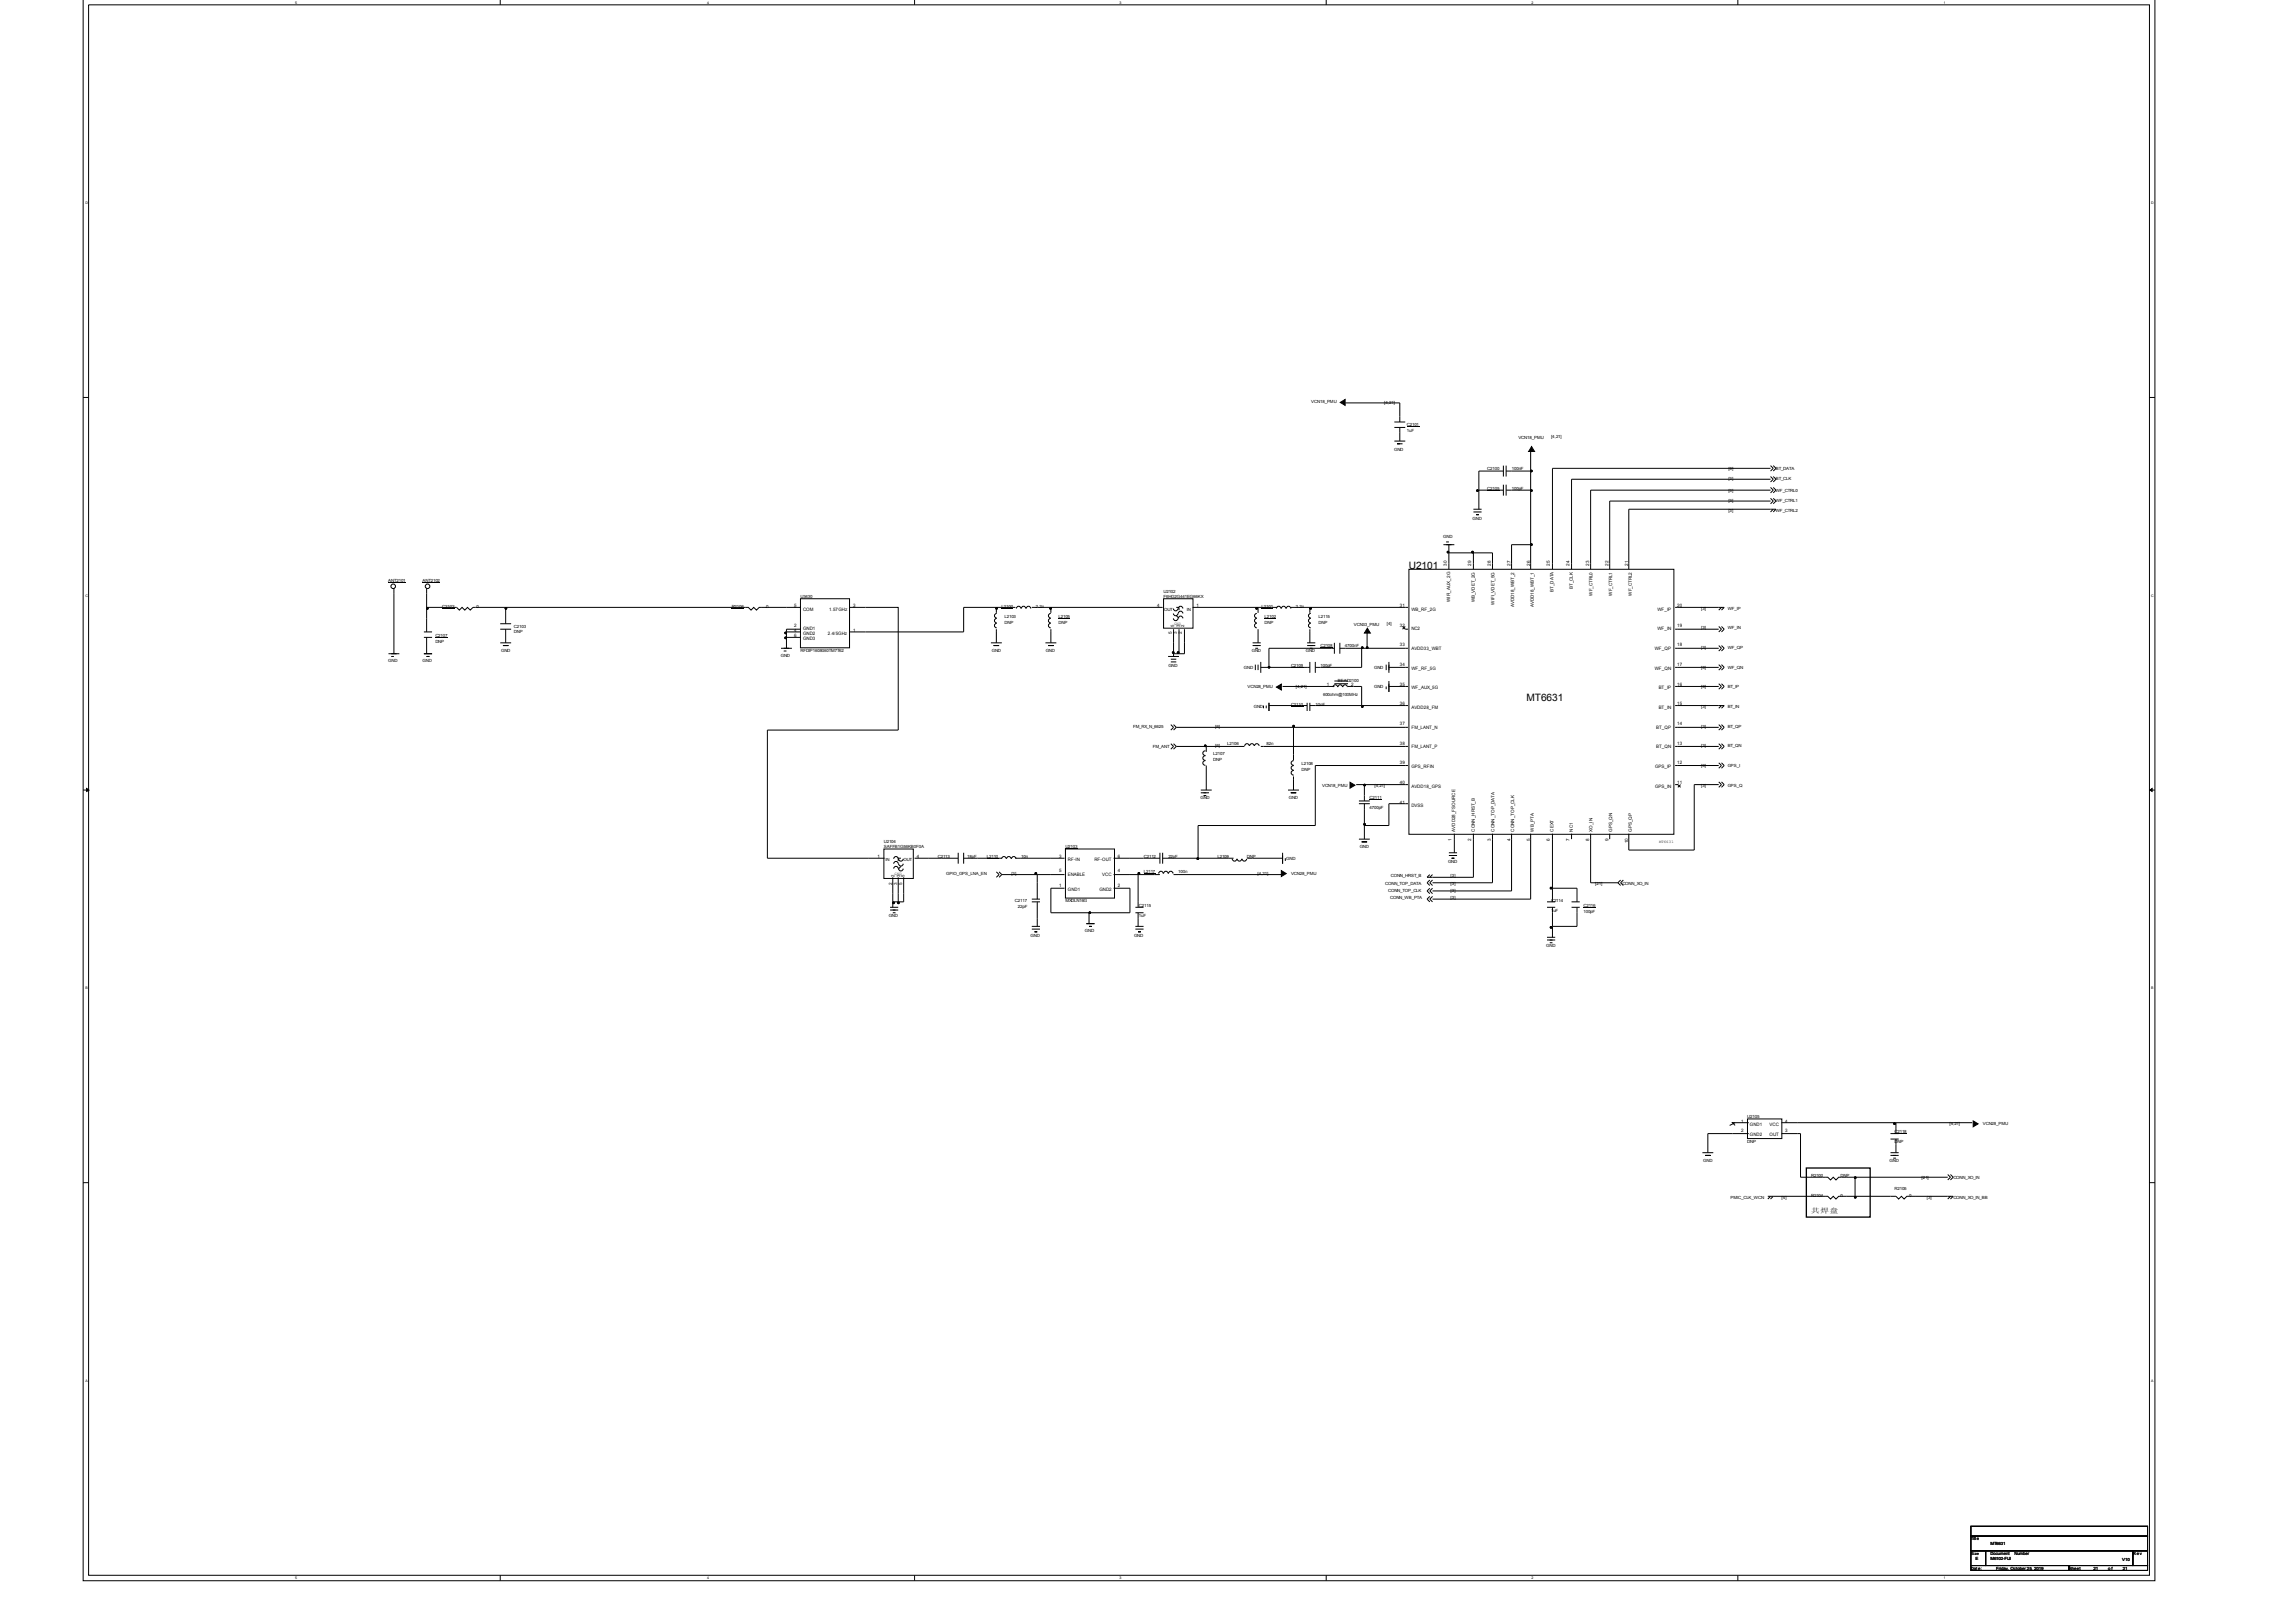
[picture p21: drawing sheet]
<svg xmlns="http://www.w3.org/2000/svg" width="297mm" height="210mm" viewBox="0 0 297 210" stroke-linecap="round" stroke-linejoin="round" font-family="sans-serif">
<defs><g id="words">
<g font-size="1.3">
<text x="182.3" y="73.6">U2101</text>
<text x="197.6" y="90.7">MT6631</text>
</g>
<text font-size=".9" x="234.4" y="156.9">共焊盘</text>
<g font-size=".6">
<text x="169.7" y="52.2">VCN18_PMU</text>
<text x="179.1" y="52.2">[4,21]</text>
<text x="180.4" y="58.3">GND</text>
<text x="182.1" y="55.2">C2101</text>
<text x="182.1" y="55.9">1uF</text>
<text x="196.5" y="56.8">VCN18_PMU</text>
<text x="200.7" y="56.7">[4,21]</text>
<text x="192.5" y="60.9">C2100</text>
<text x="192.5" y="63.4">C2105</text>
<text x="195.6" y="60.9">100nF</text>
<text x="195.6" y="63.4">100pF</text>
<text x="223.7" y="62.1">[3]</text>
<text x="223.7" y="60.8">[3]</text>
<text x="223.7" y="64.9">[3]</text>
<text x="223.7" y="63.7">[3]</text>
<text x="229.8" y="62.1">BT_CLK</text>
<text x="229.8" y="60.8">BT_DATA</text>
<text x="229.8" y="64.9">WF_CTRL1</text>
<text x="229.8" y="63.7">WF_CTRL0</text>
<text x="186.8" y="69.6">GND</text>
<text x="190.6" y="67.2">GND</text>
<text x="223.7" y="66.2">[3]</text>
<text x="229.8" y="66.2">WF_CTRL2</text>
<text x="50.2" y="75.4">ANT2101</text>
<text x="54.7" y="75.4">ANT2102</text>
<text x="103.6" y="77.4">U3430</text>
<text x="150.6" y="77.4">F6HG2G441EG66KX</text>
<text x="150.6" y="76.8">U2102</text>
<text x="187.2" y="73.2" transform="rotate(-90 187.2 73.2)">30</text>
<text x="187.7" y="77.9" transform="rotate(-90 187.7 77.9)">WIFI_AUX_2G</text>
<text x="190.4" y="73.2" transform="rotate(-90 190.4 73.2)">29</text>
<text x="190.9" y="77.9" transform="rotate(-90 190.9 77.9)">WB_VDET_2G</text>
<text x="192.9" y="73.2" transform="rotate(-90 192.9 73.2)">28</text>
<text x="195.5" y="73.2" transform="rotate(-90 195.5 73.2)">27</text>
<text x="198" y="73.2" transform="rotate(-90 198 73.2)">26</text>
<text x="200.6" y="73.2" transform="rotate(-90 200.6 73.2)">25</text>
<text x="201" y="76.6" transform="rotate(-90 201 76.6)">BT_DATA</text>
<text x="203.1" y="73.2" transform="rotate(-90 203.1 73.2)">24</text>
<text x="203.6" y="76.2" transform="rotate(-90 203.6 76.2)">BT_CLK</text>
<text x="205.6" y="73.2" transform="rotate(-90 205.6 73.2)">23</text>
<text x="206.1" y="77.1" transform="rotate(-90 206.1 77.1)">WF_CTRL0</text>
<text x="208.2" y="73.2" transform="rotate(-90 208.2 73.2)">22</text>
<text x="208.6" y="77.1" transform="rotate(-90 208.6 77.1)">WF_CTRL1</text>
<text x="210.7" y="73.2" transform="rotate(-90 210.7 73.2)">21</text>
<text x="211.2" y="77.1" transform="rotate(-90 211.2 77.1)">WF_CTRL2</text>
<text x="56.3" y="82.5">C2107</text>
<text x="56.3" y="83.2">DNP</text>
<text x="57.2" y="78.7">C2102</text>
<text x="61.7" y="78.7">0</text>
<text x="66.5" y="81.2">C2103</text>
<text x="66.5" y="82">DNP</text>
<text x="94.7" y="78.7">R2106</text>
<text x="99.1" y="78.7">0</text>
<text x="102.8" y="78.6">5</text>
<text x="102.8" y="81.1">2</text>
<text x="102.8" y="82.4">6</text>
<text x="102.8" y="81.7">4</text>
<text x="103.9" y="79">COM</text>
<text x="103.9" y="81.6">GND1</text>
<text x="103.9" y="82.8">GND3</text>
<text x="103.9" y="82.2">GND2</text>
<text x="107.1" y="82.2">2.4/5GHz</text>
<text x="107.3" y="79">1.57GHz</text>
<text x="110.4" y="78.6">3</text>
<text x="110.4" y="81.7">1</text>
<text x="129.6" y="78.7">L2100</text>
<text x="130" y="79.9">L2103</text>
<text x="130" y="80.7">DNP</text>
<text x="134.1" y="78.7">2.2n</text>
<text x="137" y="79.9">L2105</text>
<text x="137" y="80.7">DNP</text>
<text x="149.8" y="78.6">4</text>
<text x="150.7" y="79">OUT</text>
<text x="151.7" y="82.1" transform="rotate(-90 151.7 82.1)">5</text>
<text x="152" y="81.2" transform="rotate(-90 152 81.2)">5</text>
<text x="152.3" y="82.1" transform="rotate(-90 152.3 82.1)">3</text>
<text x="152.7" y="81.2" transform="rotate(-90 152.7 81.2)">3</text>
<text x="152.9" y="82.1" transform="rotate(-90 152.9 82.1)">2</text>
<text x="153.2" y="81.2" transform="rotate(-90 153.2 81.2)">2</text>
<text x="153.6" y="79">IN</text>
<text x="154.8" y="78.6">1</text>
<text x="163.3" y="78.7">L2101</text>
<text x="163.6" y="79.9">L2102</text>
<text x="163.6" y="80.7">DNP</text>
<text x="167.7" y="78.7">2.2n</text>
<text x="170.6" y="80.7">DNP</text>
<text x="170.6" y="79.9">L2115</text>
<text x="170.9" y="83.7">C2108</text>
<text x="174.1" y="83.7">4700nF</text>
<text x="175.2" y="80.9">VCN33_PMU</text>
<text x="179.5" y="80.8">[4]</text>
<text x="181.2" y="81.1">32</text>
<text x="181.2" y="78.6">31</text>
<text x="181.2" y="83.7">33</text>
<text x="182.7" y="81.6">NC2</text>
<text x="182.7" y="79">WB_RF_2G</text>
<text x="193.4" y="78.2" transform="rotate(-90 193.4 78.2)">WIFI_VDET_5G</text>
<text x="195.9" y="78.6" transform="rotate(-90 195.9 78.6)">AVDD18_WBT_2</text>
<text x="198.5" y="78.6" transform="rotate(-90 198.5 78.6)">AVDD18_WBT_1</text>
<text x="214.5" y="79">WF_IP</text>
<text x="214.5" y="81.6">WF_IN</text>
<text x="217.1" y="78.6">20</text>
<text x="217.1" y="83.7">18</text>
<text x="217.1" y="81.1">19</text>
<text x="220.2" y="78.9">[3]</text>
<text x="220.2" y="81.4">[3]</text>
<text x="220.2" y="84">[3]</text>
<text x="223.6" y="78.9">WF_IP</text>
<text x="223.6" y="81.4">WF_IN</text>
<text x="223.6" y="84">WF_QP</text>
<text x="50.2" y="85.6">GND</text>
<text x="54.7" y="85.6">GND</text>
<text x="64.8" y="84.4">GND</text>
<text x="101" y="85">GND</text>
<text x="103.6" y="84.4">RFDIP1608060TM7T62</text>
<text x="128.3" y="84.4">GND</text>
<text x="135.3" y="84.4">GND</text>
<text x="151.2" y="86.3">GND</text>
<text x="161" y="86.5">GND</text>
<text x="161.4" y="89">VCN28_PMU</text>
<text x="162" y="84.4">GND</text>
<text x="167.1" y="86.3">C2109</text>
<text x="167.7" y="89.1">[4,21]</text>
<text x="169" y="84.4">GND</text>
<text x="170.9" y="86.3">100pF</text>
<text x="171.7" y="88.7">1</text>
<text x="173.1" y="88.2">BEAD2100</text>
<text x="174.9" y="88.7">2</text>
<text x="177.8" y="89.1">GND</text>
<text x="177.8" y="86.5">GND</text>
<text x="181.2" y="86.2">34</text>
<text x="181.2" y="88.7">35</text>
<text x="182.7" y="86.7">WF_RF_5G</text>
<text x="182.7" y="84.1">AVDD33_WBT</text>
<text x="182.7" y="89.2">WF_AUX_5G</text>
<text x="214.1" y="86.7">WF_QN</text>
<text x="214.1" y="84.1">WF_QP</text>
<text x="214.7" y="89.2">BT_IP</text>
<text x="217.1" y="86.2">17</text>
<text x="217.1" y="88.7">16</text>
<text x="220.2" y="86.5">[3]</text>
<text x="220.2" y="89.1">[3]</text>
<text x="223.6" y="86.5">WF_QN</text>
<text x="223.6" y="89.1">BT_IP</text>
<text x="146.6" y="94.1">FM_RX_N_6625</text>
<text x="157.3" y="94.1">[6]</text>
<text x="162.2" y="91.6">GND</text>
<text x="167.1" y="91.4">C2110</text>
<text x="170.2" y="91.4">10nF</text>
<text x="171.2" y="90.1">600ohm@100MHz</text>
<text x="181.2" y="93.8">37</text>
<text x="181.2" y="91.3">36</text>
<text x="182.7" y="91.7">AVDD28_FM</text>
<text x="182.7" y="94.3">FM_LANT_N</text>
<text x="214.3" y="94.3">BT_QP</text>
<text x="214.7" y="91.7">BT_IN</text>
<text x="217.1" y="93.8">14</text>
<text x="217.1" y="91.3">15</text>
<text x="220.2" y="91.6">[3]</text>
<text x="220.2" y="94.1">[3]</text>
<text x="223.6" y="91.6">BT_IN</text>
<text x="223.6" y="94.1">BT_QP</text>
<text x="149.2" y="96.8">FM_ANT</text>
<text x="157" y="98.5">DNP</text>
<text x="157" y="97.7">L2107</text>
<text x="157.3" y="96.7">[6]</text>
<text x="158.8" y="96.4">L2106</text>
<text x="163.9" y="96.4">82n</text>
<text x="168.4" y="99">L2108</text>
<text x="168.4" y="99.7">DNP</text>
<text x="171.1" y="101.9">VCN18_PMU</text>
<text x="177.9" y="101.8">[4,21]</text>
<text x="181.2" y="98.9">39</text>
<text x="181.2" y="96.4">38</text>
<text x="181.2" y="101.4">40</text>
<text x="182.7" y="99.4">GPS_RFIN</text>
<text x="182.7" y="96.8">FM_LANT_P</text>
<text x="182.7" y="101.9">AVDD18_GPS</text>
<text x="214.2" y="99.4">GPS_IP</text>
<text x="214.2" y="101.9">GPS_IN</text>
<text x="214.3" y="96.8">BT_QN</text>
<text x="217.1" y="98.9">12</text>
<text x="217.1" y="101.4">11</text>
<text x="217.1" y="96.4">13</text>
<text x="220.2" y="96.7">[3]</text>
<text x="220.2" y="99.2">[3]</text>
<text x="220.2" y="101.8">[3]</text>
<text x="223.6" y="96.7">BT_QN</text>
<text x="223.6" y="99.2">GPS_I</text>
<text x="223.6" y="101.8">GPS_Q</text>
<text x="155.3" y="103.4">GND</text>
<text x="166.8" y="103.4">GND</text>
<text x="177.2" y="103.4">C2111</text>
<text x="177.2" y="104.7">4700pF</text>
<text x="181.2" y="104">41</text>
<text x="182.7" y="104.4">DVSS</text>
<text x="188.3" y="107.6" transform="rotate(-90 188.3 107.6)">AVDD28_FSOURCE</text>
<text x="190.9" y="107.6" transform="rotate(-90 190.9 107.6)">CONN_HRST_B</text>
<text x="193.4" y="107.6" transform="rotate(-90 193.4 107.6)">CONN_TOP_DATA</text>
<text x="195.9" y="107.6" transform="rotate(-90 195.9 107.6)">CONN_TOP_CLK</text>
<text x="198.5" y="107.6" transform="rotate(-90 198.5 107.6)">WB_PTA</text>
<text x="201" y="107.6" transform="rotate(-90 201 107.6)">CEXT</text>
<text x="203.6" y="107.6" transform="rotate(-90 203.6 107.6)">NC1</text>
<text x="206.1" y="107.6" transform="rotate(-90 206.1 107.6)">XO_IN</text>
<text x="208.6" y="107.6" transform="rotate(-90 208.6 107.6)">GPS_QN</text>
<text x="211.2" y="107.6" transform="rotate(-90 211.2 107.6)">GPS_QP</text>
<text x="113.6" y="111">1</text>
<text x="114.4" y="109.8">SAFFB1G56KB0F0A</text>
<text x="114.4" y="109.1">U2104</text>
<text x="114.6" y="111.4">IN</text>
<text x="115.8" y="113.5" transform="rotate(-90 115.8 113.5)">2</text>
<text x="116.5" y="113.5" transform="rotate(-90 116.5 113.5)">3</text>
<text x="116.9" y="111.4">OUT</text>
<text x="117" y="113.5" transform="rotate(-90 117 113.5)">5</text>
<text x="118.6" y="111">4</text>
<text x="121.4" y="111">C2113</text>
<text x="122.5" y="113.2">GPIO_GPS_LNA_EN</text>
<text x="125.2" y="111">18pF</text>
<text x="127.7" y="111">L2110</text>
<text x="130.9" y="113.2">[3]</text>
<text x="132.2" y="111">10n</text>
<text x="137.1" y="111">3</text>
<text x="137.1" y="112.9">5</text>
<text x="137.9" y="109.8">U2103</text>
<text x="138.2" y="111.4">RF-IN</text>
<text x="138.2" y="113.3">ENABLE</text>
<text x="141.6" y="111.4">RF-OUT</text>
<text x="142.7" y="113.3">VCC</text>
<text x="144.7" y="112.9">4</text>
<text x="144.7" y="111">6</text>
<text x="148" y="111">C2112</text>
<text x="148" y="112.9">L2117</text>
<text x="151.2" y="111">22pF</text>
<text x="152.5" y="112.9">100n</text>
<text x="157.6" y="111">L2109</text>
<text x="161.4" y="111">DNP</text>
<text x="162.8" y="113.2">[4,21]</text>
<text x="166.4" y="111.3">GND</text>
<text x="167.1" y="113.2">VCN28_PMU</text>
<text x="176" y="109.8">GND</text>
<text x="180" y="113.5">CONN_HRST_B</text>
<text x="187.4" y="111.7">GND</text>
<text x="187.7" y="113.5">[3]</text>
<text x="187.9" y="108.8" transform="rotate(-90 187.9 108.8)">1</text>
<text x="190.4" y="108.8" transform="rotate(-90 190.4 108.8)">2</text>
<text x="192.9" y="108.8" transform="rotate(-90 192.9 108.8)">3</text>
<text x="195.5" y="108.8" transform="rotate(-90 195.5 108.8)">4</text>
<text x="198" y="108.8" transform="rotate(-90 198 108.8)">5</text>
<text x="200.6" y="108.8" transform="rotate(-90 200.6 108.8)">6</text>
<text x="203.1" y="108.8" transform="rotate(-90 203.1 108.8)">7</text>
<text x="205.6" y="108.8" transform="rotate(-90 205.6 108.8)">8</text>
<text x="208.2" y="108.8" transform="rotate(-90 208.2 108.8)">9</text>
<text x="210.7" y="109.1" transform="rotate(-90 210.7 109.1)">10</text>
<text x="115" y="118.7">GND</text>
<text x="115.5" y="114.5" transform="rotate(-90 115.5 114.5)">2</text>
<text x="116.1" y="114.5" transform="rotate(-90 116.1 114.5)">3</text>
<text x="116.7" y="114.5" transform="rotate(-90 116.7 114.5)">5</text>
<text x="131.3" y="116.8">C2117</text>
<text x="131.7" y="117.5">22pF</text>
<text x="137.1" y="114.8">1</text>
<text x="137.9" y="116.8">MXDLN16G</text>
<text x="138.2" y="115.2">GND1</text>
<text x="142.3" y="115.2">GND2</text>
<text x="144.7" y="114.8">2</text>
<text x="147.4" y="118.7">1uF</text>
<text x="147.4" y="117.4">C2115</text>
<text x="179.3" y="114.5">CONN_TOP_DATA</text>
<text x="179.6" y="115.4">CONN_TOP_CLK</text>
<text x="179.9" y="116.4">CONN_WB_PTA</text>
<text x="187.7" y="115.4">[3]</text>
<text x="187.7" y="116.4">[3]</text>
<text x="187.7" y="114.5">[3]</text>
<text x="200.7" y="116.8">C2114</text>
<text x="200.7" y="118">1uF</text>
<text x="204.9" y="117.4">C2116</text>
<text x="204.9" y="118.2">100pF</text>
<text x="206.4" y="114.5">[21]</text>
<text x="210" y="114.5">CONN_XO_IN</text>
<text x="133.4" y="121.2">GND</text>
<text x="140.4" y="120.6">GND</text>
<text x="146.8" y="121.2">GND</text>
<text x="200.1" y="122.5">GND</text>
<text x="225.3" y="145.2">1</text>
<text x="225.3" y="146.5">2</text>
<text x="226.1" y="144.7">U2105</text>
<text x="226.1" y="147.9">DNP</text>
<text x="226.5" y="145.7">GND1</text>
<text x="226.5" y="147">GND2</text>
<text x="229" y="147">OUT</text>
<text x="229" y="145.7">VCC</text>
<text x="231" y="146.5">3</text>
<text x="231" y="145.2">4</text>
<text x="245.2" y="146.6">C2118</text>
<text x="245.2" y="147.9">DNP</text>
<text x="252.3" y="145.6">[4,21]</text>
<text x="256.6" y="145.5">VCN28_PMU</text>
<text x="220.4" y="150.4">GND</text>
<text x="224" y="155.1">PMIC_CLK_WCN</text>
<text x="230.6" y="155.1">[4]</text>
<text x="234.4" y="152.3">R2100</text>
<text x="234.4" y="154.9">R2104</text>
<text x="238.2" y="152.3">DNP</text>
<text x="238.2" y="154.9">0</text>
<text x="244.5" y="150.4">GND</text>
<text x="245.2" y="153.9">R2105</text>
<text x="247.1" y="154.9">0</text>
<text x="248.7" y="152.6">[21]</text>
<text x="249.4" y="155.1">[3]</text>
<text x="252.8" y="152.6">CONN_XO_IN</text>
<text x="252.8" y="155.1">CONN_XO_IN_BB</text>
<text x="255.1" y="199.3">Title</text>
<text x="255.1" y="203.1">Date:</text>
<text x="255.7" y="201.8">E</text>
<text x="257.6" y="201.8">M6102-FIJI</text>
<text x="257.6" y="199.9">MT6631</text>
<text x="257.6" y="201.2">Document</text>
<text x="258.3" y="203.1">Friday, October 25, 2019</text>
<text x="260.7" y="201.2">Number</text>
<text x="267.8" y="203.1">Sheet</text>
<text x="270.9" y="203.1">21</text>
<text x="272.8" y="203.1">o f</text>
<text x="274.6" y="202">V10</text>
<text x="274.7" y="203.1">21</text>
<text x="276" y="201.2">R e v</text>
</g>
<g font-size=".5">
<text x="38.2" y=".5">5</text>
<text x="91.5" y=".5">4</text>
<text x="144.9" y=".5">3</text>
<text x="198.2" y=".5">2</text>
<text x="251.5" y=".5">1</text>
<text x="11" y="26.4">D</text>
<text x="278.4" y="26.4">D</text>
<text x="11" y="77.2">C</text>
<text x="278.4" y="77.2">C</text>
<text x="151.9" y="80.9">GND</text>
<text x="115.8" y="113.2">GND</text>
<text x="214.7" y="109.1">MT6631</text>
<text x="11" y="128">B</text>
<text x="278.4" y="128">B</text>
<text x="11" y="178.8">A</text>
<text x="278.4" y="178.8">A</text>
<text x="255.1" y="201.2">Size</text>
<text x="38.2" y="204.3">5</text>
<text x="91.5" y="204.3">4</text>
<text x="144.9" y="204.3">3</text>
<text x="198.2" y="204.3">2</text>
<text x="251.5" y="204.3">1</text>
</g>
</g></defs>
<g fill="none" stroke="#000" stroke-width=".13">
<path d="M10.8 -.1v204.6h268.1v-204.6M64.7 -.1v.7M118.4 -.1v.7M171.6 -.1v.7M224.9 -.1v.7M11.5 .6h266.7v203.2h-266.7zM10.8 51.4h.7M174.1 52.1h7.1v2.5M180.4 57.1h1.5M180.4 55.3h1.5M180.4 54.6h1.5M181.2 55.3v1.8"/>
<path d="M181.2 57.4h-.4h.7M181.2 57.8h.1M198.1 58.5v2.5M278.2 51.4h.7M50.2 75.4h2.3M51 76.1v8.5M54.7 75.4h2.2M55.2 76.1v2.5M55.2 78.6h3.9l.3 .3 .4-.3 .3 .3 .4-.3 .4 .3 .3-.3h4.2M55.2 78.6v3.2M65.4 78.6h31.4l.4 .3 .3-.3 .4 .3 .3-.3h5.3M65.4 78.6v2.1"/>
<path d="M103.6 77.5h6.3v6.3h-6.3zM109.9 78.6h6.3v15.9h-16.9v16.5h15.2M128.9 78.6h2.5M128.9 78.6h-4.2v3.2h-14.8M128.9 79.3h.1M128.9 78.6v.7M129 79.4a.3 .3 0 0 0-.3 .3 .3 .3 0 0 0 .3 .3M131.4 78.6h.1M131.5 78.7a.3 .3 0 0 1 .3-.3 .3 .3 0 0 1 .3 .3M132.2 78.7a.3 .3 0 0 1 .3-.3 .3 .3 0 0 1 .3 .3M132.8 78.7a.3 .3 0 0 1 .3-.3 .3 .3 0 0 1 .3 .3M133.5 78.6h2.5"/>
<path d="M133.5 78.6h.1M136 79.4a.3 .3 0 0 0-.3 .3 .3 .3 0 0 0 .3 .3M136 78.6h14.5M136 79.3h.1M136 78.6v.7M150.5 78.6h.1M150.6 77.5h3.8v3.8h-3.8zM151.8 78.7a.3 .3 0 0 0 .3 .3 .3 .3 0 0 0 .3-.3M151.8 79.4a.3 .3 0 0 0 .3 .3 .3 .3 0 0 0 .3-.3M152.2 78.6h.4v.3M152.2 79.6l.4 .4M152.5 78.7a.3 .3 0 0 1 .3-.3 .3 .3 0 0 1 .3 .3"/>
<path d="M152.5 79.4a.3 .3 0 0 1 .3-.3 .3 .3 0 0 1 .3 .3M154.3 78.6h8.5M154.3 78.6h.1M162.6 79.4a.3 .3 0 0 0-.3 .3 .3 .3 0 0 0 .3 .3M162.8 78.6h2.5M162.8 79.3h.1M162.8 78.6v.7M165.2 78.7a.3 .3 0 0 1 .3-.3 .3 .3 0 0 1 .3 .3M165.3 78.6h.1M165.8 78.7a.3 .3 0 0 1 .3-.3 .3 .3 0 0 1 .3 .3M166.5 78.7a.3 .3 0 0 1 .3-.3 .3 .3 0 0 1 .2 .3M167 78.6h2.5"/>
<path d="M167 78.6h.1M169.5 78.6h12.7M169.5 79.3h.1M169.5 78.6v.7M169.6 79.4a.3 .3 0 0 0-.3 .3 .3 .3 0 0 0 .3 .3M182.3 73.7h34.3v34.2h-34.3zM186.8 70.5h1.4M187.1 70.1h.4M187.1 70.5h.8M187.5 70.5v1M187.5 71.5v2.2M187.5 71.5h3.2"/>
<path d="M187.5 69.8h.1M190.7 71.5h2.4v2.2M190.7 71.5v2.2M190.7 65.9h1M190.7 66.2h1M191 66.6h.4zM191.4 63.4h3.2M191.4 63.4v2.5M194.6 61h-3.2v2.4M194.6 60.2v1.5M194.6 62.7v1.4M194.9 61h3.2"/>
<path d="M194.9 63.4h3.2M194.9 60.2v1.5M194.9 62.7v1.4M198.1 70.5h-2.5v3.2M198.1 70.5v3.2M198.1 61v2.4M198.1 63.4v7.1M216.8 78.6h6M222.4 78.9l.4-.3h.3l-.3 .3M229.1 60.6h-28.2v13.1M229.1 62h-25.7v11.7M229.1 64.8h-20.8v8.9"/>
<path d="M229.1 63.4h-23.3v10.3M229.1 61.7l.4 .3-.4 .4M229.1 60.2l.4 .4-.4 .4M229.1 64.5l.4 .3-.4 .4M229.1 63.1l.4 .3-.4 .4M229.5 65.9h-18.7v7.8M229.5 61.7l.3 .3-.3 .4M229.5 60.2l.3 .4-.3 .4M229.5 65.9h.3l-.3 .3M229.5 65.9l-.4 .3M229.5 64.5l.3 .3-.3 .4M229.5 63.1l.3 .3-.3 .4"/>
<path d="M50.3 84.6h1.4M50.6 84.6h.7M50.6 84.9h.4M54.9 82.5h1M54.9 81.8h1M54.9 84.6h1M55.2 84.9h.4zM55.2 82.5v2.1M64.7 83.2h1.4M64.7 81.4h1.4M64.7 80.7h1.4M65.1 83.5h.7z"/>
<path d="M65.4 83.9h.1M65.4 81.4v1.8M101.1 83.9h1.4M101.4 84.2h.4M101.4 83.9h.7M101.8 81.8v.7M101.8 82.5v1.4M101.8 84.6h.1M101.8 82.5h1.7M101.8 81.8h1.7M103.5 81.4h-1.7v.4M103.5 80.7h.1"/>
<path d="M105 83.2h.1M106 83.2h.1M107.4 80.7h.1M107.4 81.8h.1M128.2 83.2h1.4M128.6 83.5h.7zM128.9 81.4v1.8M128.9 83.9h.1M128.9 81.4h.1M129 80.6a.3 .3 0 0 0-.3 .3 .3 .3 0 0 0 .3 .3M129 80a.3 .3 0 0 0-.3 .3 .3 .3 0 0 0 .3 .3M135.3 83.2h1.4"/>
<path d="M135.6 83.5h.7zM136 80.6a.3 .3 0 0 0-.3 .3 .3 .3 0 0 0 .3 .3M136 80a.3 .3 0 0 0-.3 .3 .3 .3 0 0 0 .3 .3M136 81.4v1.8M136 83.9h.1M136 81.4h.1M151.2 84.9h1.4M151.5 93.8l.4 .3-.4 .4M151.5 96.2l.4 .4-.4 .3M151.5 85.3h.7M151.5 85.6h.7M151.8 80a.3 .3 0 0 0 .3 .3 .3 .3 0 0 0 .3-.3"/>
<path d="M151.9 81.4v3.2M151.9 84.6v.3M151.9 85.6h.1M151.9 93.8l.3 .3M151.9 96.2l.3 .4M151.9 81.4h.1M151.9 84.6h.7M152.2 94.1h15.2M152.2 96.6h3.9M152.2 94.1l-.3 .4M152.2 96.6l-.3 .3M152.5 80a.3 .3 0 0 1 .3-.3 .3 .3 0 0 1 .3 .3"/>
<path d="M152.6 81.4v3.2M152.6 80h.1M152.6 81.4h.1M153.3 81.4v3.2h-.7M153.3 81.4h.1M156 98.4a.3 .3 0 0 0-.3 .3 .3 .3 0 0 0 .3 .3M156 97.8a.3 .3 0 0 0-.3 .3 .3 .3 0 0 0 .3 .3M156 97.2a.3 .3 0 0 0-.3 .2 .3 .3 0 0 0 .3 .3M156.1 99.1v3.1M156.1 96.6h4.9M156.1 99.1h.1M156.1 97.3h.1"/>
<path d="M156.1 96.6v.7M161 96.6h.1M161.1 96.5a.3 .3 0 0 1 .3-.3 .3 .3 0 0 1 .3 .3M161.7 96.5a.3 .3 0 0 1 .3-.3 .3 .3 0 0 1 .3 .3M162.1 83.2h1.1M162.1 83.5h1.1M162.3 96.5a.3 .3 0 0 1 .3-.3 .3 .3 0 0 1 .3 .3M162.5 83.5h.3M162.5 83.9h.3M162.5 86v.7M162.5 86.4h.1M162.6 80.6a.3 .3 0 0 0-.3 .3 .3 .3 0 0 0 .3 .3"/>
<path d="M162.6 80a.3 .3 0 0 0-.3 .3 .3 .3 0 0 0 .3 .3M162.8 81.4v1.8M162.8 86v.7M162.8 81.4h.1M163.2 86.4h1M163.2 96.6h19M163.2 85.6v1.5M163.2 96.6h.1M163.5 91.3v.3M163.9 91.3v.3M164.2 86.4h5.3M164.2 90.9v1.1"/>
<path d="M164.2 91.3h5M166 88.8h6.7M167.4 94.1v4.2M167.4 94.1h14.8M167.4 98.3h.1M167.4 99.7a.3 .3 0 0 0-.3 .3 .3 .3 0 0 0 .3 .3M167.4 99.1a.3 .3 0 0 0-.3 .3 .3 .3 0 0 0 .3 .2M167.4 98.4a.3 .3 0 0 0-.3 .3 .3 .3 0 0 0 .3 .3M169.2 83.2h1M169.2 83.5h1M169.2 90.9v1.1M169.5 81.4v1.8"/>
<path d="M169.5 91.3h6.7M169.5 83.5h.4M169.5 83.9h.4M169.5 90.9v1.1M169.5 81.4h.1M169.5 85.6v1.5M169.6 80.6a.3 .3 0 0 0-.3 .3 .3 .3 0 0 0 .3 .3M169.6 80a.3 .3 0 0 0-.3 .3 .3 .3 0 0 0 .3 .3M170.2 85.6v1.5M172.5 88.9a.3 .3 0 0 1 .3-.3 .3 .3 0 0 1 .3 .3M172.7 83.9h-8.5v2.5M172.7 83.2v1.4"/>
<path d="M172.7 88.1h1.7M172.7 88.5h1.7M172.7 88.8h.1M173.1 88.9a.3 .3 0 0 1 .3-.3 .3 .3 0 0 1 .3 .3M173.4 83.9h2.8M173.4 83.2v1.4M173.8 88.9a.3 .3 0 0 1 .3-.3 .3 .3 0 0 1 .3 .3M174.4 88.8h1.8v2.5M174.4 88.8h.1M176.2 91.3h6M176.2 83.9v2.5h-6M176.2 83.9h.7"/>
<path d="M176.9 81.8v2.1M176.9 83.9h5.3M179.4 88.8v.4M179.4 86v.7M179.4 86.4h.1M179.7 88.8h2.5M179.7 86.4h2.5M179.7 88.1v1.4v-1M179.7 85.6v1.5M179.7 86v.7M181.5 81.1l.4 .3h.3M181.9 81.1l-.4 .3"/>
<path d="M182.2 99.1h-12v7.7h-15.2v4.2M216.8 99.1h5.6M216.8 88.8h5.6M216.8 91.3h6M216.8 94.1h5.6M216.8 96.6h5.6M216.8 81.4h5.6M216.8 83.9h5.6M216.8 86.4h5.6M222.4 81.1l.4 .3-.4 .4M222.4 83.5l.4 .4-.4 .3M222.4 86l.4 .4-.4 .3"/>
<path d="M222.4 88.5l.4 .3-.4 .4M222.4 93.8l.4 .3-.4 .4M222.4 96.2l.4 .4-.4 .3M222.4 98.7l.4 .4-.4 .3M222.4 91.6l.4-.3h.3l-.3 .3M222.8 81.1l.3 .3-.3 .4M222.8 83.5l.3 .4-.3 .3M222.8 86l.3 .4-.3 .3M222.8 88.5l.3 .3-.3 .4M222.8 93.8l.3 .3-.3 .4M222.8 96.2l.3 .4-.3 .3M222.8 98.7l.3 .4-.3 .3"/>
<path d="M10.8 102.2h.7M114.4 109.9h3.8v3.8h-3.8zM114.5 111h.1M115.2 117.4h1M115.2 117.7h1M115.5 113.5v3.2M115.5 116.7h.7M115.5 116.7v.7M115.5 117.7h.4M115.5 118.1h.4M115.5 113.5h.1M115.7 111.1a.3 .3 0 0 1 .3-.3 .3 .3 0 0 1 .2 .3"/>
<path d="M115.7 111.8a.3 .3 0 0 1 .3-.3 .3 .3 0 0 1 .2 .3M115.7 112.4a.3 .3 0 0 1 .3-.3 .3 .3 0 0 1 .2 .3M116.2 113.5v3.2M116.2 112.5h.1M116.2 113.5h.1M116.3 111.1a.3 .3 0 0 0 .3 .3 .3 .3 0 0 0 .3-.3M116.3 111.8a.3 .3 0 0 0 .3 .3 .3 .3 0 0 0 .3-.3M116.3 112.4a.3 .3 0 0 0 .3 .3 .3 .3 0 0 0 .3-.3M116.6 111h-.4v.4M116.6 112.1l-.4 .4M116.9 113.5v3.2h-.7M116.9 113.5h.1"/>
<path d="M118.4 111h5.6M118.4 111h.1M124 110.3v1.5M124.7 111h4.9M124.7 110.3v1.5M128.9 112.8l.4 .4-.4 .3M129.3 112.8l.3 .4M129.6 111.1a.3 .3 0 0 1 .3-.3 .3 .3 0 0 1 .3 .3M129.6 113.2h4.6v3.1M129.6 113.2l-.3 .3M129.6 111h.1M130.3 111.1a.3 .3 0 0 1 .3-.3 .3 .3 0 0 1 .3 .3"/>
<path d="M130.9 111.1a.3 .3 0 0 1 .3-.3 .3 .3 0 0 1 .3 .3M131.4 111h6.4M131.4 111h.1M133.5 119.9h1.1M133.5 116.7h1.1M133.5 116.3h1.1M134.2 113.2h3.6M134.2 116.7v3.2M137.8 114.9h-1.8v3.2h4.9M137.8 113.2h.1M137.9 109.9h6.3v6.3h-6.3zM139.2 115.6h.1"/>
<path d="M140.6 119.5h1M140.6 115.6h.1M140.9 118.1v1.4M140.9 119.9h.4zM141.6 113.2h.1M141.6 114.2h.1M144.1 111h6M144.1 113.2h3.2M144.1 114.9h2.1v3.2h-5.3M146.9 119.9h1.1M146.9 118.1h1.1M146.9 117.4h1.1"/>
<path d="M147.3 118.1v1.8M147.3 113.2v4.2M147.3 113.2h2.8M149.9 113a.3 .3 0 0 1 .3-.3 .3 .3 0 0 1 .3 .3M150.1 110.3v1.5M150.1 113.2h.1M150.5 111h4.5M150.5 110.3v1.5M150.6 113a.3 .3 0 0 1 .3-.3 .3 .3 0 0 1 .3 .3M151.2 113a.3 .3 0 0 1 .3-.3 .3 .3 0 0 1 .3 .3M151.9 113.2h14.1M151.9 113.2h.1"/>
<path d="M155 111h4.6M155.4 102.6h1.1M155.4 102.2h1.4M155.8 102.6h.3M155.8 102.9h.3M159.5 111.1a.3 .3 0 0 0 .3 .3 .3 .3 0 0 0 .3-.3M159.6 111h.1M160.1 111.1a.3 .3 0 0 0 .3 .3 .3 .3 0 0 0 .3-.3M160.7 111.1a.3 .3 0 0 0 .3 .3 .3 .3 0 0 0 .3-.3M161.4 111h4.6M161.4 111h.1M166 110.3v1.5v-1.1"/>
<path d="M166.3 111v.4M166.7 102.2h1.4M167 102.6h.7zM167.4 100.5v1.7M167.4 102.9h.1M167.4 100.5h.1M175.5 101.5h1.1M175.9 108.6h1.4M175.9 104h1.4M175.9 103.6h1.4M176.2 108.9h.7zM176.6 101.5v2.1"/>
<path d="M176.6 101.5h5.6M176.6 104v2.8M176.6 106.8v1.8M176.6 109.3h.1M182.2 104h-2.5v2.8h-3.1M185 113.2l-.3 .3h.3l.4-.3M185 116l-.3 .3 .3 .4M185 114.9l-.3 .4 .3 .3M185 113.9l-.3 .3 .3 .4M185.4 116l-.4 .3 .4 .4M185.4 114.9l-.4 .4 .4 .3M185.4 113.9l-.4 .3 .4 .4"/>
<path d="M187.5 110.3h1.1M187.5 110.7h1.1M187.9 111h.3zM188.2 107.9v2.4M190.7 107.9v5.6h-5.7M193.1 107.9v6.3h-7.7M195.6 107.9v7.4h-10.2M198.1 107.9v8.4h-12.7M200.2 117.4h1.1M200.2 116.7h1.1M200.9 114.9h3.2v1.8M200.9 119.9v1.4"/>
<path d="M200.9 114.9v1.8M200.9 107.9v7M200.9 117.4v2.5M203.4 116.7h1M203.4 117.4h1M203.4 107.9v.7M204.1 117.4v2.5h-3.2M205.8 107.9v6.3h3.6M208.3 107.9v.7M209.4 114.2l.3 .4M209.7 113.9l-.3 .3M210.1 113.9l-.4 .3 .4 .4"/>
<path d="M216.8 101.5h.3l.4 .4M217.5 101.5l-.4 .4M222.4 101.2l.4 .3-.4 .4M222.4 101.5h-3.1v8.5h-8.5v-2.1M222.8 101.2l.3 .3-.3 .4M278.2 102.2h.7M133.5 120.2h1.1M133.9 120.6h.3zM146.9 120.2h1.1M147.3 120.6h.3zM200.2 121.3h1.1M200.2 121.6h1.1"/>
<path d="M200.6 121.6h.3M200.6 122h.3M10.8 153h.7M220.3 149.1h1.4M220.7 149.5h.7zM221 149.9h.1M224.5 145.3l-.7 .3M226.1 144.8h4.5v2.5h-4.5zM226.3 146.7h-5.3v2.4M226.3 146h.1M226.3 145.3h-2.1l.3 .3M228.1 146h.1"/>
<path d="M228.8 154.8h.3M229.1 154.8h.4M229.1 154.8l-.3 .3M229.5 154.8h7l.4 .3 .3-.3 .4 .3 .3-.3h2.2M229.5 154.8l-.4 .3M230.5 145.3h14.9M230.5 146.7h2.5v5.6h3.5l.4 .4 .3-.4 .4 .4 .3-.4h2.2M240.1 152.3v2.5M240.1 152.3h12M240.1 154.8h5.3l.3 .3 .4-.3 .3 .3 .4-.3h5.6M244.7 149.1h1M244.7 149.5h1"/>
<path d="M244.7 147.4h1M244.7 146.7h1M245 149.5h.4M245 149.9h.4M245.4 145.3h9.8M245.4 145.3v1.4M245.4 147.4v1.7M252.1 152l.3 .3-.3 .4M252.1 155.1l.3-.3h.4l-.4 .3M252.4 152l.4 .3-.4 .4M278.2 153h.7M255.1 197.5h22.8v1.3h-22.8z"/>
<path d="M255.1 198.8h22.8v1.9h-22.8zM64.7 203.8v.7M118.4 203.8v.7M171.6 203.8v.7M224.9 203.8v.7M255.1 202.6h12.7v.6h-12.7zM255.1 200.7h1.9v1.9h-1.9zM257 200.7h19v1.9h-19zM267.8 202.6h10.1v.6h-10.1zM276 200.7h1.9v1.9h-1.9z"/>
<circle cx="50.9" cy="75.9" r=".3"/>
<circle cx="55.3" cy="75.9" r=".3"/>
</g>
<g fill="#000" stroke="#000" stroke-width=".13">
<path d="M11.2 102l.3 .2-.3 .2zM278.2 102.2l.3-.2v.4z"/>
<path d="M173.4 52.1l.7-.4v.8z" fill-rule="evenodd"/>
<path d="M198.2 57.8l.4 .6h-.8z" fill-rule="evenodd"/>
<path d="M165.2 88.9l.6-.4v.8z" fill-rule="evenodd"/>
<path d="M177 81.3l.3 .6h-.7z" fill-rule="evenodd"/>
<path d="M165.8 112.6l.7 .4-.7 .4z" fill-rule="evenodd"/>
<path d="M174.7 101.2l.6 .4-.6 .4z" fill-rule="evenodd"/>
<path d="M255.4 145l.6 .4-.6 .4z" fill-rule="evenodd"/>
<circle cx="55.3" cy="78.7" r=".11"/>
<circle cx="65.5" cy="78.7" r=".11"/>
<circle cx="129" cy="78.7" r=".11"/>
<circle cx="136" cy="78.7" r=".11"/>
<circle cx="162.6" cy="78.7" r=".11"/>
<circle cx="169.6" cy="78.7" r=".11"/>
<circle cx="187.4" cy="71.4" r=".11"/>
<circle cx="190.6" cy="71.4" r=".11"/>
<circle cx="191.2" cy="63.5" r=".11"/>
<circle cx="198.2" cy="63.5" r=".11"/>
<circle cx="198.2" cy="70.5" r=".11"/>
<circle cx="198.2" cy="60.9" r=".11"/>
<circle cx="101.7" cy="82.5" r=".11"/>
<circle cx="101.7" cy="81.9" r=".11"/>
<circle cx="151.8" cy="84.4" r=".11"/>
<circle cx="152.5" cy="84.4" r=".11"/>
<circle cx="156" cy="96.5" r=".11"/>
<circle cx="164.2" cy="86.3" r=".11"/>
<circle cx="167.4" cy="94" r=".11"/>
<circle cx="176.3" cy="91.4" r=".11"/>
<circle cx="176.3" cy="83.8" r=".11"/>
<circle cx="176.9" cy="83.8" r=".11"/>
<circle cx="115.6" cy="116.8" r=".11"/>
<circle cx="116.3" cy="116.8" r=".11"/>
<circle cx="134" cy="113" r=".11"/>
<circle cx="141" cy="118.1" r=".11"/>
<circle cx="147.4" cy="113" r=".11"/>
<circle cx="155" cy="111.1" r=".11"/>
<circle cx="176.6" cy="101.6" r=".11"/>
<circle cx="176.6" cy="106.7" r=".11"/>
<circle cx="200.7" cy="120" r=".11"/>
<circle cx="200.7" cy="114.9" r=".11"/>
<circle cx="240.1" cy="152.4" r=".11"/>
<circle cx="240.1" cy="154.9" r=".11"/>
<circle cx="245.2" cy="145.4" r=".11"/>
</g>
<path d="M233.8 151.1h8.2v6.4h-8.2z" fill="none" stroke="#000" stroke-width=".17"/>
<g fill="#000">
<path d="M182.1 55.2h1.5zM57.2 78.7h1.6zM94.7 78.7h1.6zM129.6 78.7h1.5zM137 80h1.5zM163.3 78.7h1.5zM163.7 80h1.4zM192.5 63.5h1.6zM56.3 82.5h1.6zM167.1 91.4h1.6zM167.1 86.3l1.6 .1zM170.9 83.8h1.6z"/>
<path d="M127.7 111.1h1.5zM137.9 109.8l1.5 .1zM148 113h1.5zM177.2 103.5h1.6zM204.9 117.4l1.6 .1zM245.2 146.6l1.6 .1z"/>
</g>
<use href="#words"/>
</svg>
